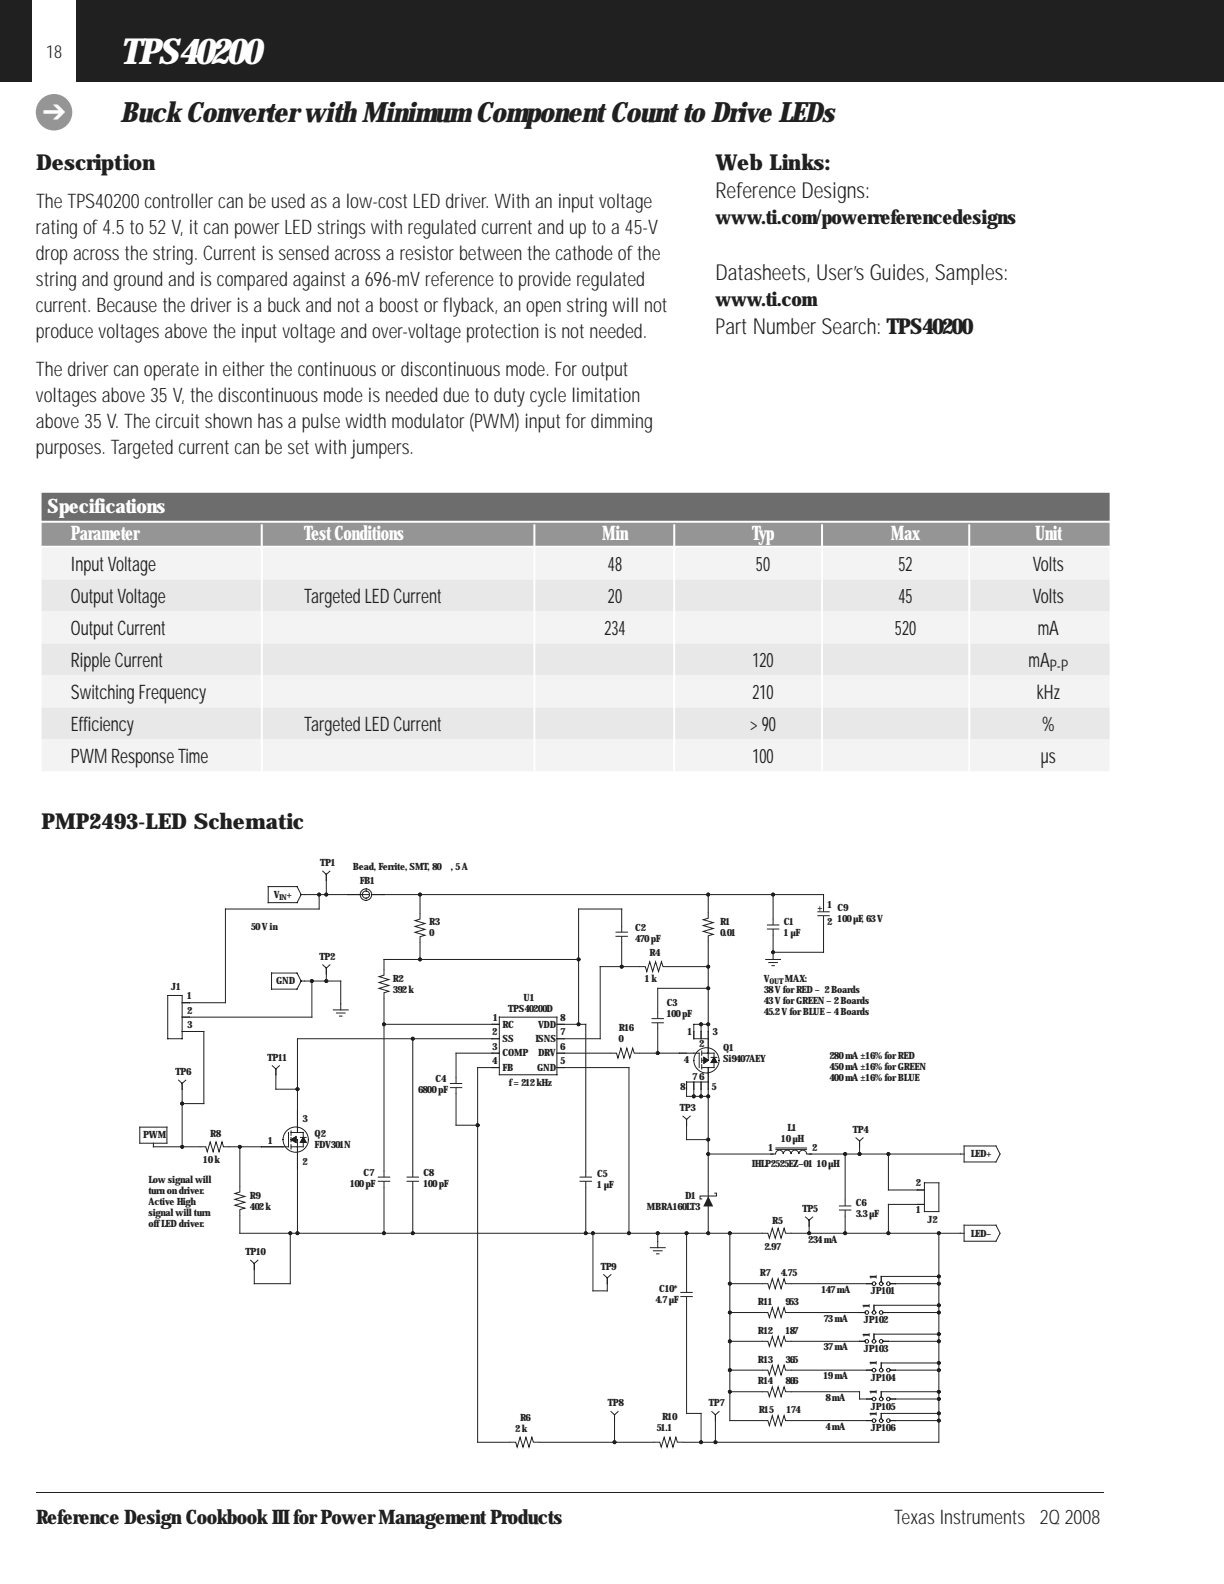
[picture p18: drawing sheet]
<svg xmlns="http://www.w3.org/2000/svg" width="216mm" height="279mm" viewBox="0 0 216 279" stroke-linecap="round" stroke-linejoin="round" font-family="sans-serif">
<defs><g id="words">
<text font-size="6.3" fill="#fff" x="21.2" y="11.3">TPS40200</text>
<text font-size="4.9" fill="#231f20" x="21.2" y="21.5">BuckConverterwithMinimumComponentCounttoDrive LEDs</text>
<text font-size="4.6" fill="#fff" x="7.5" y="21.4">➔</text>
<g font-size="3.9" fill="#231f20">
<text x="6.3" y="30">Description</text>
<text x="126.2" y="30">Web Links:</text>
<text x="126.2" y="34.9">ReferenceDesigns:</text>
<text x="126.2" y="49.4">Datasheets, User’sGuides, Samples:</text>
<text x="126.2" y="58.9">PartNumberSearch: TPS40200</text>
<text x="7.3" y="146.2">PMP2493-LED Schematic</text>
</g>
<g font-size="3.5" fill="#231f20">
<text x="6.3" y="41.3">ratingof4.5to52V, itcanpowerLED stringswithregulated currentand uptoa 45-V</text>
<text x="6.3" y="36.7">TheTPS40200controllercanbeused asa low-costLED driver. Withaninputvoltage</text>
<text x="126.2" y="39.5">www.ti.com/powerreferencedesigns</text>
<text x="6.3" y="45.8">dropacrossthestring. Currentissensed acrossa resistorbetweenthecathodeofthe</text>
<text x="6.3" y="50.4">stringand ground and iscompared againsta 696-mVreferencetoprovideregulated</text>
<text x="126.2" y="54">www.ti.com</text>
<text x="6.3" y="59.6">producevoltagesabovetheinputvoltageand over-voltageprotectionisnotneeded.</text>
<text x="6.3" y="55">current. Becausethedriverisa buckand nota boostorflyback, anopenstringwill not</text>
<text x="6.3" y="70.9">voltagesabove35V, thediscontinuousmodeisneeded duetodutycyclelimitation</text>
<text x="6.3" y="66.3">Thedrivercanoperateineitherthecontinuousordiscontinuousmode. Foroutput</text>
<text x="6.3" y="75.5">above35V. Thecircuitshownhasa pulsewidthmodulator(PWM) inputfordimming</text>
<text x="6.3" y="80.1">purposes. Targeted currentcanbesetwithjumpers.</text>
<text x="12.5" y="100.7">InputVoltage</text>
<text x="107.2" y="100.7">48</text>
<text x="133.3" y="100.7">50</text>
<text x="158.5" y="100.7">52</text>
<text x="182.2" y="100.7">Volts</text>
<text x="12.5" y="106.3">OutputVoltage</text>
<text x="53.7" y="106.3">Targeted LED Current</text>
<text x="107.2" y="106.3">20</text>
<text x="158.5" y="106.3">45</text>
<text x="182.2" y="106.3">Volts</text>
<text x="12.5" y="112">OutputCurrent</text>
<text x="106.6" y="112">234</text>
<text x="157.9" y="112">520</text>
<text x="183" y="112">mA</text>
<text x="12.5" y="117.6">Ripple Current</text>
<text x="132.7" y="117.6">120</text>
<text x="181.4" y="117.6">mA</text>
<text x="12.5" y="123.3">Switching Frequency</text>
<text x="132.7" y="123.3">210</text>
<text x="182.9" y="123.3">kHz</text>
<text x="12.5" y="128.9">Efficiency</text>
<text x="53.7" y="128.9">Targeted LED Current</text>
<text x="132.3" y="128.9">&gt; 90</text>
<text x="183.8" y="128.9">%</text>
<text x="12.5" y="134.5">PWMResponse Time</text>
<text x="132.7" y="134.5">100</text>
<text x="183.6" y="134.5">µs</text>
<text x="6.3" y="268.8">Reference DesignCookbookIII forPowerManagementProducts</text>
<text x="157.7" y="268.8">TexasInstruments 2Q2008</text>
</g>
<g font-size="3.5" fill="#fff">
<text x="8.4" y="90.4">Specifications</text>
<text x="12.5" y="95.2">Parameter</text>
<text x="53.7" y="95.2">TestConditions</text>
<text x="106.2" y="95.2">Min</text>
<text x="132.7" y="95.2">Typ</text>
<text x="157.2" y="95.2">Max</text>
<text x="182.6" y="95.2">Unit</text>
</g>
<text font-size="3.2" fill="#231f20" x="8.1" y="10.2">18</text>
<text font-size="2.8" fill="#231f20" x="185.2" y="118.3">P-P</text>
<g font-size="1.8" fill="#231f20">
<text x="56.5" y="152.8">TP1</text>
<text x="62.2" y="153.5">Bead, Ferrite, SMT, 80</text>
<text x="63.5" y="155.9">FB1</text>
<text x="79.5" y="153.5">, 5A</text>
<text x="48.3" y="158.4">V</text>
<text x="50.6" y="158.4">+</text>
<text x="144.2" y="160.7">+</text>
<text x="146" y="160.1">1</text>
<text x="147.7" y="160.7">C9</text>
<text x="44.2" y="164.1">50V in</text>
<text x="75.7" y="163.1">R3</text>
<text x="75.7" y="165.1">0</text>
<text x="112" y="164.2">C2</text>
<text x="112" y="166.2">470pF</text>
<text x="127" y="163.1">R1</text>
<text x="127" y="165.1">0.01</text>
<text x="138.2" y="163.1">C1</text>
<text x="138.2" y="165.1">1 µF</text>
<text x="145.9" y="163.2">2</text>
<text x="147.7" y="162.7">100µF, 63V</text>
<text x="48.7" y="173.6">GND</text>
<text x="56.4" y="169.3">TP2</text>
<text x="69.3" y="173.3">R2</text>
<text x="113.7" y="173.2">1 k</text>
<text x="114.6" y="168.7">R4</text>
<text x="134.7" y="173.3">V</text>
<text x="138.5" y="173.3">MAX:</text>
<text x="30.2" y="174.7">J1</text>
<text x="33" y="176.3">1</text>
<text x="33" y="178.8">2</text>
<text x="69.3" y="175.2">392k</text>
<text x="89.7" y="178.5">TPS40200D</text>
<text x="92.4" y="176.6">U1</text>
<text x="117.6" y="177.4">C3</text>
<text x="117.6" y="179.4">100pF</text>
<text x="134.7" y="175.2">38V forRED – 2Boards</text>
<text x="134.7" y="179.1">45.2V forBLUE – 4Boards</text>
<text x="134.7" y="177.2">43V forGREEN – 2Boards</text>
<text x="33" y="181.4">3</text>
<text x="86.8" y="182.6">2</text>
<text x="86.8" y="185.2">3</text>
<text x="87" y="180.1">1</text>
<text x="88.6" y="181.3">RC</text>
<text x="88.6" y="183.8">SS</text>
<text x="94.5" y="183.8">ISNS</text>
<text x="94.9" y="181.3">VDD</text>
<text x="98.8" y="180.1">8</text>
<text x="98.8" y="182.6">7</text>
<text x="98.8" y="185.2">6</text>
<text x="109.1" y="183.8">0</text>
<text x="109.2" y="181.9">R16</text>
<text x="121.2" y="182.6">1</text>
<text x="123.3" y="184.6">2</text>
<text x="125.7" y="182.6">3</text>
<text x="127.5" y="185.3">Q1</text>
<text x="31" y="189.6">TP6</text>
<text x="47.2" y="187.1">TP11</text>
<text x="76.8" y="190.9">C4</text>
<text x="86.8" y="187.7">4</text>
<text x="88.6" y="186.3">COMP</text>
<text x="88.6" y="188.9">FB</text>
<text x="89.8" y="191.6">f= 212kHz</text>
<text x="94.7" y="188.9">GND</text>
<text x="94.9" y="186.3">DRV</text>
<text x="98.8" y="187.7">5</text>
<text x="120.6" y="187.5">4</text>
<text x="122.1" y="190.5">7</text>
<text x="123.3" y="190.5">6</text>
<text x="127.5" y="187.3">Si9407AEY</text>
<text x="146.3" y="186.7">280mA ±16% forRED</text>
<text x="146.3" y="188.7">450mA ±16% forGREEN</text>
<text x="146.3" y="190.6">400mA ±16% forBLUE</text>
<text x="53.4" y="197.9">3</text>
<text x="73.7" y="192.9">6800pF</text>
<text x="119.9" y="196">TP3</text>
<text x="120" y="192.3">8</text>
<text x="125.5" y="192.3">5</text>
<text x="25.3" y="200.8">PWM</text>
<text x="37.1" y="200.5">R8</text>
<text x="47.3" y="201.7">1</text>
<text x="55.5" y="200.5">Q2</text>
<text x="55.5" y="202.5">FDV301N</text>
<text x="135.5" y="203">1</text>
<text x="137.8" y="201.3">10µH</text>
<text x="138.9" y="199.4">L1</text>
<text x="143.3" y="203">2</text>
<text x="150.4" y="199.8">TP4</text>
<text x="26.2" y="208.6">Low signal will</text>
<text x="35.9" y="205.1">10k</text>
<text x="53.4" y="205.4">2</text>
<text x="61.7" y="209.4">100pF</text>
<text x="64.1" y="207.4">C7</text>
<text x="74.7" y="207.4">C8</text>
<text x="74.7" y="209.4">100pF</text>
<text x="105.3" y="207.6">C5</text>
<text x="105.3" y="209.5">1 µF</text>
<text x="132.6" y="205.9">IHLP2525EZ–01</text>
<text x="144.1" y="205.9">10µH</text>
<text x="161.5" y="209.3">2</text>
<text x="171.3" y="204.1">LED+</text>
<text x="26.2" y="210.6">turnondriver.</text>
<text x="26.2" y="212.5">Active High</text>
<text x="26.2" y="214.5">signal will turn</text>
<text x="44.1" y="211.4">R9</text>
<text x="44.1" y="213.4">402k</text>
<text x="114.1" y="213.5">MBRA160LT3</text>
<text x="120.8" y="211.5">D1</text>
<text x="136.2" y="215.9">R5</text>
<text x="141.5" y="213.8">TP5</text>
<text x="151" y="212.7">C6</text>
<text x="151" y="214.6">3.3µF</text>
<text x="161.6" y="214">1</text>
<text x="163.6" y="215.8">J2</text>
<text x="26.2" y="216.4">offLED driver.</text>
<text x="43.3" y="221.4">TP10</text>
<text x="134.9" y="220.4">2.97</text>
<text x="142.6" y="219.2">234mA</text>
<text x="171.2" y="218.1">LED–</text>
<text x="106" y="223.9">TP9</text>
<text x="116.3" y="227.9">C10*</text>
<text x="134" y="225.1">R7</text>
<text x="137.7" y="225.1">4.75</text>
<text x="154.7" y="225.6" transform="rotate(-90 154.7 225.6)">1</text>
<text x="115.6" y="229.9">4.7µF</text>
<text x="133.7" y="230.2">R11</text>
<text x="138.6" y="230.2">9.53</text>
<text x="144.9" y="228">147mA</text>
<text x="145.2" y="233.1">73mA</text>
<text x="152.4" y="233.4">JP102</text>
<text x="153.4" y="230.7" transform="rotate(-90 153.4 230.7)">1</text>
<text x="153.6" y="228.3">JP101</text>
<text x="133.7" y="235.3">R12</text>
<text x="138.6" y="235.3">18.7</text>
<text x="145.2" y="238.2">37mA</text>
<text x="152.4" y="238.5">JP103</text>
<text x="153.4" y="235.8" transform="rotate(-90 153.4 235.8)">1</text>
<text x="133.7" y="240.4">R13</text>
<text x="133.7" y="244.2">R14</text>
<text x="138.6" y="240.4">36.5</text>
<text x="138.6" y="244.2">86.6</text>
<text x="145.2" y="243.3">19mA</text>
<text x="153.6" y="243.5">JP104</text>
<text x="154.7" y="245.9" transform="rotate(-90 154.7 245.9)">1</text>
<text x="154.7" y="240.8" transform="rotate(-90 154.7 240.8)">1</text>
<text x="91.7" y="250.6">R6</text>
<text x="107.2" y="248.1">TP8</text>
<text x="116.8" y="250.5">R10</text>
<text x="125" y="248.1">TP7</text>
<text x="133.8" y="249.3">R15</text>
<text x="138.7" y="249.3">174</text>
<text x="145.6" y="247.1">8mA</text>
<text x="153.6" y="248.6">JP105</text>
<text x="154.7" y="249.7" transform="rotate(-90 154.7 249.7)">1</text>
<text x="90.9" y="252.6">2k</text>
<text x="115.8" y="252.5">51.1</text>
<text x="145.6" y="252.2">4mA</text>
<text x="153.6" y="252.4">JP106</text>
</g>
<g font-size="1.4" fill="#231f20">
<text x="49.3" y="158.7">IN</text>
<text x="135.7" y="173.6">OUT</text>
</g>
</g></defs>
<path d="M-.1 -.1h216v14.6h-216z" fill="#231f20"/>
<path d="M5.6 -.1h7.8v14.6h-7.8z" fill="#fff"/>
<circle cx="9.5" cy="19.8" r="3.2" fill="#939598"/>
<path d="M7.3 89.4h188.4" fill="none" stroke="#6c6d70" stroke-width="4.9" stroke-linecap="butt"/>
<path d="M7.3 94.2h188.4" fill="none" stroke="#939598" stroke-width="4.1" stroke-linecap="butt"/>
<path d="M7.3 99.4h188.4M7.3 110.7h188.4M7.3 122h188.4M7.3 133.2h188.4" fill="none" stroke="#f2f3f4" stroke-width="5.6" stroke-linecap="butt"/>
<path d="M7.3 105h188.4M7.3 116.3h188.4M7.3 127.6h188.4" fill="none" stroke="#e7e8e9" stroke-width="5.6" stroke-linecap="butt"/>
<path d="M6.3 149.7h188.4v111h-188.4z" fill="#fff"/>
<circle cx="55" cy="173" r=".26" fill="#231f20"/>
<circle cx="55" cy="173" r=".26" fill="none" stroke="#040503" stroke-width=".18"/>
<g fill="none" stroke="#231f20" stroke-width=".18">
<path d="M53.7 173h1.3"/>
<circle cx="55" cy="173" r=".26"/>
</g>
<circle cx="57.5" cy="173" r=".25" fill="#231f20"/>
<circle cx="57.5" cy="173" r=".25" fill="none" stroke="#040503" stroke-width=".18"/>
<circle cx="57.5" cy="173" r=".25" fill="none" stroke="#231f20" stroke-width=".18"/>
<circle cx="57.6" cy="157.8" r=".25" fill="#231f20"/>
<circle cx="57.6" cy="157.8" r=".25" fill="none" stroke="#040503" stroke-width=".18"/>
<circle cx="57.6" cy="157.8" r=".25" fill="none" stroke="#231f20" stroke-width=".18"/>
<circle cx="74.1" cy="169.2" r=".25" fill="#231f20"/>
<circle cx="74.1" cy="169.2" r=".25" fill="none" stroke="#040503" stroke-width=".18"/>
<circle cx="74.1" cy="169.2" r=".25" fill="none" stroke="#231f20" stroke-width=".18"/>
<circle cx="74.1" cy="157.8" r=".25" fill="#231f20"/>
<circle cx="74.1" cy="157.8" r=".25" fill="none" stroke="#040503" stroke-width=".18"/>
<circle cx="74.1" cy="157.8" r=".25" fill="none" stroke="#231f20" stroke-width=".18"/>
<circle cx="108.4" cy="254.4" r=".25" fill="#231f20"/>
<circle cx="108.4" cy="254.4" r=".25" fill="none" stroke="#040503" stroke-width=".18"/>
<g fill="none" stroke="#231f20" stroke-width=".18">
<path d="M107.1 226.4v1.3"/>
<circle cx="108.4" cy="254.4" r=".25"/>
</g>
<circle cx="116" cy="185.8" r=".26" fill="#231f20"/>
<circle cx="116" cy="185.8" r=".26" fill="none" stroke="#040503" stroke-width=".18"/>
<circle cx="116" cy="185.8" r=".26" fill="none" stroke="#231f20" stroke-width=".18"/>
<circle cx="123.7" cy="254.4" r=".25" fill="#231f20"/>
<circle cx="123.7" cy="254.4" r=".25" fill="none" stroke="#040503" stroke-width=".18"/>
<g fill="none" stroke="#231f20" stroke-width=".18">
<path d="M122.4 192.1v1.3h1.3v-1.3"/>
<circle cx="123.7" cy="254.4" r=".25"/>
</g>
<circle cx="123.7" cy="193.4" r=".25" fill="#231f20"/>
<circle cx="123.7" cy="193.4" r=".25" fill="none" stroke="#040503" stroke-width=".18"/>
<circle cx="123.7" cy="193.4" r=".25" fill="none" stroke="#231f20" stroke-width=".18"/>
<circle cx="122.4" cy="193.4" r=".25" fill="#231f20"/>
<circle cx="122.4" cy="193.4" r=".25" fill="none" stroke="#040503" stroke-width=".18"/>
<g fill="none" stroke="#231f20" stroke-width=".18">
<path d="M122.4 181.9v-1.2h1.3v1.2"/>
<circle cx="122.4" cy="193.4" r=".25"/>
</g>
<circle cx="123.7" cy="180.7" r=".25" fill="#231f20"/>
<circle cx="123.7" cy="180.7" r=".25" fill="none" stroke="#040503" stroke-width=".18"/>
<circle cx="123.7" cy="180.7" r=".25" fill="none" stroke="#231f20" stroke-width=".18"/>
<circle cx="126.2" cy="254.4" r=".25" fill="#231f20"/>
<circle cx="126.2" cy="254.4" r=".25" fill="none" stroke="#040503" stroke-width=".18"/>
<circle cx="126.2" cy="254.4" r=".25" fill="none" stroke="#231f20" stroke-width=".18"/>
<circle cx="149.1" cy="203.6" r=".26" fill="#231f20"/>
<circle cx="149.1" cy="203.6" r=".26" fill="none" stroke="#040503" stroke-width=".18"/>
<circle cx="149.1" cy="203.6" r=".26" fill="none" stroke="#231f20" stroke-width=".18"/>
<circle cx="156.7" cy="203.6" r=".25" fill="#231f20"/>
<circle cx="156.7" cy="203.6" r=".25" fill="none" stroke="#040503" stroke-width=".18"/>
<circle cx="156.7" cy="203.6" r=".25" fill="none" stroke="#231f20" stroke-width=".18"/>
<circle cx="165.6" cy="249.3" r=".25" fill="#231f20"/>
<circle cx="165.6" cy="249.3" r=".25" fill="none" stroke="#040503" stroke-width=".18"/>
<circle cx="165.6" cy="249.3" r=".25" fill="none" stroke="#231f20" stroke-width=".18"/>
<circle cx="165.6" cy="250.6" r=".25" fill="#231f20"/>
<circle cx="165.6" cy="250.6" r=".25" fill="none" stroke="#040503" stroke-width=".18"/>
<g fill="none" stroke="#231f20" stroke-width=".18">
<path d="M165.6 249.3v1.3"/>
<circle cx="165.6" cy="250.6" r=".25"/>
</g>
<circle cx="165.6" cy="245.5" r=".25" fill="#231f20"/>
<circle cx="165.6" cy="245.5" r=".25" fill="none" stroke="#040503" stroke-width=".18"/>
<circle cx="165.6" cy="245.5" r=".25" fill="none" stroke="#231f20" stroke-width=".18"/>
<circle cx="165.6" cy="246.8" r=".25" fill="#231f20"/>
<circle cx="165.6" cy="246.8" r=".25" fill="none" stroke="#040503" stroke-width=".18"/>
<g fill="none" stroke="#231f20" stroke-width=".18">
<path d="M165.6 245.5v1.3"/>
<circle cx="165.6" cy="246.8" r=".25"/>
</g>
<circle cx="165.6" cy="241.7" r=".25" fill="#231f20"/>
<circle cx="165.6" cy="241.7" r=".25" fill="none" stroke="#040503" stroke-width=".18"/>
<circle cx="165.6" cy="241.7" r=".25" fill="none" stroke="#231f20" stroke-width=".18"/>
<circle cx="165.6" cy="235.3" r=".25" fill="#231f20"/>
<circle cx="165.6" cy="235.3" r=".25" fill="none" stroke="#040503" stroke-width=".18"/>
<circle cx="165.6" cy="235.3" r=".25" fill="none" stroke="#231f20" stroke-width=".18"/>
<circle cx="165.6" cy="230.2" r=".25" fill="#231f20"/>
<circle cx="165.6" cy="230.2" r=".25" fill="none" stroke="#040503" stroke-width=".18"/>
<circle cx="165.6" cy="230.2" r=".25" fill="none" stroke="#231f20" stroke-width=".18"/>
<circle cx="165.6" cy="231.5" r=".25" fill="#231f20"/>
<circle cx="165.6" cy="231.5" r=".25" fill="none" stroke="#040503" stroke-width=".18"/>
<g fill="none" stroke="#231f20" stroke-width=".18">
<path d="M165.6 230.2v1.3"/>
<circle cx="165.6" cy="231.5" r=".25"/>
</g>
<circle cx="165.6" cy="226.4" r=".25" fill="#231f20"/>
<circle cx="165.6" cy="226.4" r=".25" fill="none" stroke="#040503" stroke-width=".18"/>
<g fill="none" stroke="#231f20" stroke-width=".18">
<path d="M32.1 194.7v7.6"/>
<circle cx="165.6" cy="226.4" r=".25"/>
</g>
<circle cx="32.1" cy="202.3" r=".26" fill="#231f20"/>
<circle cx="32.1" cy="202.3" r=".26" fill="none" stroke="#040503" stroke-width=".18"/>
<g fill="none" stroke="#231f20" stroke-width=".18">
<path d="M32.1 192.1v2.6"/>
<circle cx="32.1" cy="202.3" r=".26"/>
</g>
<circle cx="32.1" cy="194.7" r=".26" fill="#231f20"/>
<circle cx="32.1" cy="194.7" r=".26" fill="none" stroke="#040503" stroke-width=".18"/>
<g fill="none" stroke="#231f20" stroke-width=".18">
<path d="M42.3 214.4v3.1"/>
<circle cx="32.1" cy="194.7" r=".26"/>
</g>
<circle cx="42.3" cy="202.3" r=".25" fill="#231f20"/>
<circle cx="42.3" cy="202.3" r=".25" fill="none" stroke="#040503" stroke-width=".18"/>
<circle cx="42.3" cy="202.3" r=".25" fill="none" stroke="#231f20" stroke-width=".18"/>
<circle cx="51.2" cy="217.5" r=".25" fill="#231f20"/>
<circle cx="51.2" cy="217.5" r=".25" fill="none" stroke="#040503" stroke-width=".18"/>
<g fill="none" stroke="#231f20" stroke-width=".18">
<path d="M57.6 155.3v2.5M57.6 171.8v1.2M72.8 209.5v8"/>
<circle cx="51.2" cy="217.5" r=".25"/>
</g>
<circle cx="72.8" cy="217.5" r=".26" fill="#231f20"/>
<circle cx="72.8" cy="217.5" r=".26" fill="none" stroke="#040503" stroke-width=".18"/>
<circle cx="72.8" cy="217.5" r=".26" fill="none" stroke="#231f20" stroke-width=".18"/>
<circle cx="72.8" cy="183.2" r=".26" fill="#231f20"/>
<circle cx="72.8" cy="183.2" r=".26" fill="none" stroke="#040503" stroke-width=".18"/>
<g fill="none" stroke="#231f20" stroke-width=".18">
<path d="M74.1 166.3v2.9M80.4 185.8v4.2M80.4 192.9v5.6"/>
<circle cx="72.8" cy="183.2" r=".26"/>
</g>
<circle cx="84.2" cy="198.5" r=".26" fill="#231f20"/>
<circle cx="84.2" cy="198.5" r=".26" fill="none" stroke="#040503" stroke-width=".18"/>
<circle cx="84.2" cy="198.5" r=".26" fill="none" stroke="#231f20" stroke-width=".18"/>
<circle cx="103.3" cy="217.5" r=".25" fill="#231f20"/>
<circle cx="103.3" cy="217.5" r=".25" fill="none" stroke="#040503" stroke-width=".18"/>
<g fill="none" stroke="#231f20" stroke-width=".18">
<path d="M103.3 209.5v8"/>
<circle cx="103.3" cy="217.5" r=".25"/>
</g>
<circle cx="104.6" cy="217.5" r=".26" fill="#231f20"/>
<circle cx="104.6" cy="217.5" r=".26" fill="none" stroke="#040503" stroke-width=".18"/>
<g fill="none" stroke="#231f20" stroke-width=".18">
<path d="M103.3 217.5h1.3M108.4 250.6v3.8"/>
<circle cx="104.6" cy="217.5" r=".26"/>
</g>
<circle cx="110.9" cy="217.5" r=".25" fill="#231f20"/>
<circle cx="110.9" cy="217.5" r=".25" fill="none" stroke="#040503" stroke-width=".18"/>
<circle cx="110.9" cy="217.5" r=".25" fill="none" stroke="#231f20" stroke-width=".18"/>
<circle cx="116" cy="217.5" r=".26" fill="#231f20"/>
<circle cx="116" cy="217.5" r=".26" fill="none" stroke="#040503" stroke-width=".18"/>
<g fill="none" stroke="#231f20" stroke-width=".18">
<path d="M116 174.3v4.3M116 181.5v4.3M116 217.5v1.5M142.7 216.3v1.2M126.2 250.6v3.8"/>
<circle cx="116" cy="217.5" r=".26"/>
</g>
<circle cx="142.7" cy="217.5" r=".26" fill="#231f20"/>
<circle cx="142.7" cy="217.5" r=".26" fill="none" stroke="#040503" stroke-width=".18"/>
<g fill="none" stroke="#231f20" stroke-width=".18">
<path d="M145.3 162.7v5.3"/>
<circle cx="142.7" cy="217.5" r=".26"/>
</g>
<circle cx="149.1" cy="217.5" r=".26" fill="#231f20"/>
<circle cx="149.1" cy="217.5" r=".26" fill="none" stroke="#040503" stroke-width=".18"/>
<g fill="none" stroke="#231f20" stroke-width=".18">
<path d="M149.1 214.5v3M156.7 212.4v5.1"/>
<circle cx="149.1" cy="217.5" r=".26"/>
</g>
<circle cx="156.7" cy="217.5" r=".25" fill="#231f20"/>
<circle cx="156.7" cy="217.5" r=".25" fill="none" stroke="#040503" stroke-width=".18"/>
<g fill="none" stroke="#231f20" stroke-width=".18">
<path d="M165.6 250.6v3.8"/>
<circle cx="156.7" cy="217.5" r=".25"/>
</g>
<circle cx="165.6" cy="240.4" r=".25" fill="#231f20"/>
<circle cx="165.6" cy="240.4" r=".25" fill="none" stroke="#040503" stroke-width=".18"/>
<circle cx="165.6" cy="240.4" r=".25" fill="none" stroke="#231f20" stroke-width=".18"/>
<circle cx="165.6" cy="236.6" r=".25" fill="#231f20"/>
<circle cx="165.6" cy="236.6" r=".25" fill="none" stroke="#040503" stroke-width=".18"/>
<g fill="none" stroke="#231f20" stroke-width=".18">
<path d="M165.6 235.3v10.2M165.6 226.4v3.8M165.6 246.8v2.5"/>
<circle cx="165.6" cy="236.6" r=".25"/>
</g>
<circle cx="165.6" cy="225.2" r=".25" fill="#231f20"/>
<circle cx="165.6" cy="225.2" r=".25" fill="none" stroke="#040503" stroke-width=".18"/>
<g fill="none" stroke="#231f20" stroke-width=".18">
<path d="M165.6 225.2v1.2"/>
<circle cx="165.6" cy="225.2" r=".25"/>
</g>
<circle cx="165.6" cy="217.5" r=".25" fill="#231f20"/>
<circle cx="165.6" cy="217.5" r=".25" fill="none" stroke="#040503" stroke-width=".18"/>
<g fill="none" stroke="#231f20" stroke-width=".18">
<path d="M74.1 157.8v3.3M39.8 160.3v16.6h-6.4M55 173v6.4M33.4 181.9h2.6v12.8M48.7 192.1h3.8M72.8 183.2v23.3M84.2 188.3v66.1M103.3 180.7v25.8M110.9 188.3v29.2M42.3 202.3v6.9M51.2 217.5v8.9M104.6 217.5v10.2"/>
<path d="M149.1 203.6v8M156.7 203.6v6.3M165.6 217.5v7.7M165.6 231.5v3.8M123.7 249.3v5.1"/>
<circle cx="165.6" cy="217.5" r=".25"/>
</g>
<circle cx="52.5" cy="192.1" r=".26" fill="#231f20"/>
<circle cx="52.5" cy="192.1" r=".26" fill="none" stroke="#040503" stroke-width=".18"/>
<g fill="none" stroke="#231f20" stroke-width=".18">
<path d="M55 173h5.1"/>
<circle cx="52.5" cy="192.1" r=".26"/>
</g>
<circle cx="56.3" cy="157.8" r=".25" fill="#231f20"/>
<circle cx="56.3" cy="157.8" r=".25" fill="none" stroke="#040503" stroke-width=".18"/>
<g fill="none" stroke="#231f20" stroke-width=".18">
<path d="M53.7 157.8h7.7"/>
<circle cx="56.3" cy="157.8" r=".25"/>
</g>
<circle cx="67.7" cy="180.7" r=".25" fill="#231f20"/>
<circle cx="67.7" cy="180.7" r=".25" fill="none" stroke="#040503" stroke-width=".18"/>
<g fill="none" stroke="#231f20" stroke-width=".18">
<path d="M67.7 157.8h6.4M74.1 169.2h-6.4v1.8M80.4 185.8h6.4M84.2 188.3h2.6M99.5 185.8h8.2M104.6 227.7h2.5M84.2 254.4h5.7"/>
<circle cx="67.7" cy="180.7" r=".25"/>
</g>
<circle cx="102" cy="180.7" r=".25" fill="#231f20"/>
<circle cx="102" cy="180.7" r=".25" fill="none" stroke="#040503" stroke-width=".18"/>
<g fill="none" stroke="#231f20" stroke-width=".18">
<path d="M99.5 180.7h3.8"/>
<circle cx="102" cy="180.7" r=".25"/>
</g>
<circle cx="102" cy="169.2" r=".25" fill="#231f20"/>
<circle cx="102" cy="169.2" r=".25" fill="none" stroke="#040503" stroke-width=".18"/>
<g fill="none" stroke="#231f20" stroke-width=".18">
<path d="M112.9 185.8h6.9M121.1 192.1v1.3h1.3M108.4 254.4h6.9"/>
<circle cx="102" cy="169.2" r=".25"/>
</g>
<circle cx="109.7" cy="170.5" r=".26" fill="#231f20"/>
<circle cx="109.7" cy="170.5" r=".26" fill="none" stroke="#040503" stroke-width=".18"/>
<circle cx="109.7" cy="170.5" r=".26" fill="none" stroke="#231f20" stroke-width=".18"/>
<circle cx="128.7" cy="245.5" r=".26" fill="#231f20"/>
<circle cx="128.7" cy="245.5" r=".26" fill="none" stroke="#040503" stroke-width=".18"/>
<g fill="none" stroke="#231f20" stroke-width=".18">
<path d="M128.7 241.7h5.7"/>
<circle cx="128.7" cy="245.5" r=".26"/>
</g>
<circle cx="128.7" cy="241.7" r=".26" fill="#231f20"/>
<circle cx="128.7" cy="241.7" r=".26" fill="none" stroke="#040503" stroke-width=".18"/>
<g fill="none" stroke="#231f20" stroke-width=".18">
<path d="M128.7 231.5h5.7"/>
<circle cx="128.7" cy="241.7" r=".26"/>
</g>
<circle cx="128.7" cy="231.5" r=".26" fill="#231f20"/>
<circle cx="128.7" cy="231.5" r=".26" fill="none" stroke="#040503" stroke-width=".18"/>
<g fill="none" stroke="#231f20" stroke-width=".18">
<path d="M128.7 226.4h5.7"/>
<circle cx="128.7" cy="231.5" r=".26"/>
</g>
<circle cx="128.7" cy="226.4" r=".26" fill="#231f20"/>
<circle cx="128.7" cy="226.4" r=".26" fill="none" stroke="#040503" stroke-width=".18"/>
<circle cx="128.7" cy="226.4" r=".26" fill="none" stroke="#231f20" stroke-width=".18"/>
<circle cx="124.9" cy="203.6" r=".25" fill="#231f20"/>
<circle cx="124.9" cy="203.6" r=".25" fill="none" stroke="#040503" stroke-width=".18"/>
<g fill="none" stroke="#231f20" stroke-width=".18">
<path d="M124.9 203.6h11.5"/>
<circle cx="124.9" cy="203.6" r=".25"/>
</g>
<circle cx="124.9" cy="201" r=".25" fill="#231f20"/>
<circle cx="124.9" cy="201" r=".25" fill="none" stroke="#040503" stroke-width=".18"/>
<g fill="none" stroke="#231f20" stroke-width=".18">
<path d="M123.7 193.4h1.2"/>
<circle cx="124.9" cy="201" r=".25"/>
</g>
<circle cx="124.9" cy="193.4" r=".25" fill="#231f20"/>
<circle cx="124.9" cy="193.4" r=".25" fill="none" stroke="#040503" stroke-width=".18"/>
<g fill="none" stroke="#231f20" stroke-width=".18">
<path d="M123.7 180.7h1.2M124.9 192.1v1.3"/>
<circle cx="124.9" cy="193.4" r=".25"/>
</g>
<circle cx="124.9" cy="180.7" r=".25" fill="#231f20"/>
<circle cx="124.9" cy="180.7" r=".25" fill="none" stroke="#040503" stroke-width=".18"/>
<g fill="none" stroke="#231f20" stroke-width=".18">
<path d="M124.9 180.7v1.2"/>
<circle cx="124.9" cy="180.7" r=".25"/>
</g>
<circle cx="124.9" cy="174.3" r=".25" fill="#231f20"/>
<circle cx="124.9" cy="174.3" r=".25" fill="none" stroke="#040503" stroke-width=".18"/>
<circle cx="124.9" cy="174.3" r=".25" fill="none" stroke="#231f20" stroke-width=".18"/>
<circle cx="124.9" cy="170.5" r=".25" fill="#231f20"/>
<circle cx="124.9" cy="170.5" r=".25" fill="none" stroke="#040503" stroke-width=".18"/>
<circle cx="124.9" cy="170.5" r=".25" fill="none" stroke="#231f20" stroke-width=".18"/>
<circle cx="124.9" cy="157.8" r=".25" fill="#231f20"/>
<circle cx="124.9" cy="157.8" r=".25" fill="none" stroke="#040503" stroke-width=".18"/>
<g fill="none" stroke="#231f20" stroke-width=".18">
<path d="M124.9 157.8h11.5"/>
<circle cx="124.9" cy="157.8" r=".25"/>
</g>
<circle cx="136.4" cy="157.8" r=".25" fill="#231f20"/>
<circle cx="136.4" cy="157.8" r=".25" fill="none" stroke="#040503" stroke-width=".18"/>
<g fill="none" stroke="#231f20" stroke-width=".18">
<path d="M139.6 226.4h13.3M139.6 231.5h12M139.6 241.7h13.3M139.6 245.5h12v1.3h1.3M139.6 250.6h13.3"/>
<circle cx="136.4" cy="157.8" r=".25"/>
</g>
<circle cx="151.6" cy="203.6" r=".26" fill="#231f20"/>
<circle cx="151.6" cy="203.6" r=".26" fill="none" stroke="#040503" stroke-width=".18"/>
<g fill="none" stroke="#231f20" stroke-width=".18">
<path d="M24.7 198.8h4.7v2.8h-4.7zM32.1 194.7h3.9M27.1 201.6v.7M32.1 202.3h3.1M40.5 202.3h5.6M52.5 206.1v11.4M142.7 203.6h8.9M156.7 212.4h5.1M44.2 222.3l.7 .6M44.9 222.9v3.5M45.5 222.3l-.6 .6M154.2 230.2h11.4"/>
<path d="M154.2 235.3h11.4M156.7 231.5h8.9M158 226.4h7.6M155.4 245.5h10.2M155.4 249.3h10.2M158 241.7h7.6M158 246.8h7.6M158 250.6h7.6"/>
<circle cx="151.6" cy="203.6" r=".26"/>
</g>
<circle cx="52.5" cy="217.5" r=".26" fill="#231f20"/>
<circle cx="52.5" cy="217.5" r=".26" fill="none" stroke="#040503" stroke-width=".18"/>
<g fill="none" stroke="#231f20" stroke-width=".18">
<path d="M56.9 153.7l.7 .5M57.6 154.2v1.1M58.2 153.7l-.6 .5M56.9 170.2l.7 .6M57.6 170.8v1M58.2 170.2l-.6 .6M48.7 189.6v2.5M52.5 192.1v3.8M51.2 217.5h1.3M67.7 209.5v8h5.1"/>
<circle cx="52.5" cy="217.5" r=".26"/>
</g>
<circle cx="67.7" cy="217.5" r=".25" fill="#231f20"/>
<circle cx="67.7" cy="217.5" r=".25" fill="none" stroke="#040503" stroke-width=".18"/>
<g fill="none" stroke="#231f20" stroke-width=".18">
<path d="M67.7 176.2v4.5M102.1 160.3v8.9M80.4 198.5h3.8M99.5 183.2h6.4M110.9 217.5h5.1"/>
<circle cx="67.7" cy="217.5" r=".25"/>
</g>
<circle cx="121.1" cy="217.5" r=".25" fill="#231f20"/>
<circle cx="121.1" cy="217.5" r=".25" fill="none" stroke="#040503" stroke-width=".18"/>
<g fill="none" stroke="#231f20" stroke-width=".18">
<path d="M109.7 160.3v3M109.7 166.2v4.3M120.5 196.9l.6 .6M121.1 197.5v3.5M121.7 196.9l-.6 .6M116 217.5h5.1M134.4 236.6h-5.7v5.1"/>
<circle cx="121.1" cy="217.5" r=".25"/>
</g>
<circle cx="128.7" cy="236.6" r=".26" fill="#231f20"/>
<circle cx="128.7" cy="236.6" r=".26" fill="none" stroke="#040503" stroke-width=".18"/>
<g fill="none" stroke="#231f20" stroke-width=".18">
<path d="M128.7 226.4v5.1M128.7 241.7v3.8"/>
<circle cx="128.7" cy="236.6" r=".26"/>
</g>
<circle cx="124.9" cy="217.5" r=".25" fill="#231f20"/>
<circle cx="124.9" cy="217.5" r=".25" fill="none" stroke="#040503" stroke-width=".18"/>
<circle cx="124.9" cy="217.5" r=".25" fill="none" stroke="#231f20" stroke-width=".18"/>
<circle cx="128.7" cy="217.5" r=".26" fill="#231f20"/>
<circle cx="128.7" cy="217.5" r=".26" fill="none" stroke="#040503" stroke-width=".18"/>
<g fill="none" stroke="#231f20" stroke-width=".18">
<path d="M124.9 166.1v4.4M124.9 174.3v6.4M124.9 193.4v10.2M124.9 213.7v3.8h9.5"/>
<circle cx="128.7" cy="217.5" r=".26"/>
</g>
<circle cx="136.4" cy="168" r=".25" fill="#231f20"/>
<circle cx="136.4" cy="168" r=".25" fill="none" stroke="#040503" stroke-width=".18"/>
<g fill="none" stroke="#231f20" stroke-width=".18">
<path d="M47.3 156.4h5.1l.7 1.4-.7 1.4h-5.1zM53.1 157.8h.6M56.3 157.8v2.5h-16.5M74.1 157.8h50.8v3.1M145.3 159.7v-1.9h-8.9v4.3M29.6 175.6h2.5v7.6h-2.5zM32.1 179.4h22.9M32.1 176.9h1.3M47.9 171.6h4.5l.7 1.4-.7 1.5h-4.5zM53.1 173h.6M60.1 173v4M74.1 169.2h28v11.5"/>
<path d="M88.1 179.4h10.1v10.2h-10.1zM102.1 160.3h7.6M112.8 170.5h-6.9v12.7M118 170.5h6.9v3.8h-8.9M136.4 168h8.9M31.5 190.5l.6 .6M32.1 181.9h1.3M32.1 191.1v1M32.8 190.5l-.7 .6M48 188l.7 .6M48.7 188.6v1M49.3 188l-.6 .6"/>
<path d="M52.5 183.2v8.9M52.5 195.9v3.9M67.7 180.7v25.8M72.8 183.2h15.3M86.8 188.3h1.3M86.8 185.8h1.3M86.8 180.7h1.3M98.2 188.3h12.7M98.2 183.2h1.3M98.2 185.8h1.3M98.2 180.7h1.3M27.1 202.3h5"/>
<path d="M42.3 217.5h8.9M46.1 202.3h4.8M51.3 200.6v.8M51.3 201.9v.8M52.5 217.5h15.2M52.5 202.3v3.8M53 200.6h1M53.5 201.5v.8M72.8 217.5h30.5M104.6 217.5h6.3M121.1 201h3.8M124.9 217.5h-3.8v9.4"/>
<path d="M124.9 203.6v6.5M128.7 217.5v8.9M139.6 217.5h30.5M142.1 214.7l.6 .5M142.7 215.2v1.1M143.4 214.7l-.7 .5M151 200.7l.6 .6M151.6 201.3v2.3h18.5M152.2 200.7l-.6 .6M156.7 209.9h6.4M161.8 212.4h1.3M163.1 208.6h2.5v5.1h-2.5z"/>
<path d="M170.1 216.1h5.6l.7 1.4-.7 1.4h-5.6zM170.1 202.1h5.6l.7 1.5-.7 1.4h-5.6zM44.9 226.4h6.3M106.5 224.8l.6 .6M107.1 225.4v1M107.8 224.8l-.7 .6M121.1 229.8v19.5h2.6M128.7 231.5v5.1M139.6 236.6h13M151.6 231.5h1M152.9 226.4h.9M154.2 230.2v1"/>
<path d="M154.2 235.3v1M155.7 236.6h9.9M155.7 231.5h1M157 226.4h1M165.6 225.2h-10.2v.9M95.1 254.4h13.3M107.8 249l.6 .6M108.4 249.6v1M109 249l-.6 .6M120.5 254.4h3.2M125.6 249l.6 .6M126.2 249.6v1"/>
<path d="M126.8 249l-.6 .6M128.7 245.5v5.1M152.9 241.7h.9M152.9 246.8h.9M152.9 250.6h.9M155.4 245.5v1M155.4 249.3v1M157 241.7h1M157 246.8h1M157 250.6h1M165.6 240.4h-10.2v1"/>
<circle cx="136.4" cy="168" r=".25"/>
<circle cx="152.9" cy="236.6" r=".32"/>
<circle cx="152.9" cy="231.5" r=".32"/>
<circle cx="154.2" cy="236.6" r=".32"/>
<circle cx="154.2" cy="231.5" r=".32"/>
<circle cx="154.2" cy="226.4" r=".32"/>
<circle cx="155.4" cy="231.5" r=".32"/>
<circle cx="155.4" cy="226.4" r=".32"/>
<circle cx="155.4" cy="236.6" r=".32"/>
<circle cx="156.7" cy="226.4" r=".32"/>
<circle cx="154.2" cy="241.7" r=".32"/>
<circle cx="154.2" cy="250.6" r=".32"/>
<circle cx="154.2" cy="246.8" r=".32"/>
<circle cx="155.4" cy="241.7" r=".32"/>
<circle cx="155.4" cy="246.8" r=".32"/>
<circle cx="155.4" cy="250.6" r=".32"/>
<circle cx="156.7" cy="250.6" r=".32"/>
<circle cx="156.7" cy="241.7" r=".32"/>
<circle cx="156.7" cy="246.8" r=".32"/>
</g>
<path d="M51.3 201l.9-.5v1z" fill="#231f20"/>
<path d="M51.3 201l.9-.5v1z" fill="none" stroke="#040503" stroke-width=".18"/>
<path d="M51.3 201l.9-.5v1z" fill="none" stroke="#231f20" stroke-width=".18"/>
<path d="M53.5 200.6l.5 .9h-1z" fill="#231f20"/>
<path d="M53.5 200.6l.5 .9h-1z" fill="none" stroke="#040503" stroke-width=".18"/>
<g fill="none" stroke="#231f20" stroke-width=".18">
<path d="M61.4 157.8h3.8M65.6 157.8h2.1M50.9 199.8v2.5M51.3 199.5v.8M51.4 199.8h2.1v.8M52.5 195.9v3.9M52.5 183.2h20.3M67.7 180.7h19.1M119.8 185.8h1.3M121.1 190.9v1.2M122.4 181.9v1.3M122.4 190.9v1.2"/>
<path d="M123.7 181.9v1.3M123.7 190.9v1.2M123.8 186.6v.8M123.8 187.8v.8M124.9 181.9v3.9M124.9 188.3v3.8M125.9 187.4v.9M46.1 202.3h3.8M51.4 202.3h2.1M52.2 201h.3v5.1M52.5 202.3h.1M53.5 200.6l.5 .9h-1z"/>
<path d="M123.8 254.4h41.8"/>
<circle cx="64.6" cy="157.8" r="1.01"/>
<circle cx="64.6" cy="157.8" r=".64"/>
<circle cx="52.2" cy="201" r="2.23"/>
</g>
<path d="M125.9 186.5l.5 .9h-1z" fill="#231f20"/>
<path d="M125.9 186.5l.5 .9h-1z" fill="none" stroke="#040503" stroke-width=".18"/>
<path d="M122.4 181.9v1.3h2.5M122.4 185.8h.9v2.5M123.7 181.9v1.3M123.8 187h1.1M123.8 185.4v.7M123.8 188.3h2.1M125.4 186.5h1M125.9 186.5l.5 .9h-1zM125.9 185.8v.7" fill="none" stroke="#231f20" stroke-width=".18"/>
<path d="M124.2 186.5l.7 .5-.7 .5z" fill="#231f20"/>
<path d="M124.2 186.5l.7 .5-.7 .5z" fill="none" stroke="#040503" stroke-width=".18"/>
<g fill="none" stroke="#231f20" stroke-width=".18">
<path d="M145.3 159.7v1.1M58.8 178.1h2.6M59.3 178.7h1.6M59.9 179.2h.4M60.1 177v1.1M67.7 171v1l-.8 .3 1.7 .5-1.7 .5 1.7 .5-1.7 .5 1.7 .6-.9 .2v1.1M74.1 161.1v1l-.9 .3 1.8 .5-1.8 .5 1.8 .5-1.8 .6 1.8 .5-.9 .2v1.1M108.6 165.2h2.2M108.6 164.4h2.2M109.7 163.3v1.1M109.7 165.2v1M112.8 170.5h1l.3 .9 .5-1.8 .5 1.8 .5-1.8 .6 1.8 .5-1.8 .2 .9h1.1"/>
<path d="M114.9 179.7h2.2M116 178.6v1.1M124.9 160.9v1.1l-.9 .2 1.8 .5-1.8 .6 1.8 .5-1.8 .5 1.8 .5-.9 .3v1M135.1 169.2h2.6M135.3 163.9h2.2M135.3 163.2h2.2M135.6 169.8h1.5M136.2 170.3h.4M136.4 162.1v1.1M136.4 163.9v4.1M136.4 168.1v1.1M144.2 160.8h2.2"/>
<path d="M144.2 161.5h2.2M145.3 161.6v1.1M79.3 191.8h2.2M79.3 191.1h2.2M80.4 190v1.1M80.4 191.8v1.1M107.7 185.8h1l.3 .8 .5-1.7 .5 1.7 .6-1.7 .5 1.7 .5-1.7 .3 .9h1M114.9 180.4h2.2M116 180.4v1.1M119.8 185.8h2.6M123.8 185.8h2.1M124.2 186.5l.7 .5-.7 .5z"/>
<path d="M124.9 185.8h.1M124.9 190.9h-3.8v1.2M124.9 181.9v5.1M124.9 188.3v3.8M35.2 202.3h1.1l.3 .9 .5-1.8 .5 1.8 .5-1.8 .5 1.8 .6-1.8 .2 .9h1.1M42.3 209.2v1.1l-.9 .2 1.8 .5-1.8 .6 1.8 .5-1.8 .5 1.8 .5-.9 .3v1M66.6 208.4h2.2M66.6 207.6h2.2M67.7 206.5v1.1M67.7 208.4v1.1M71.7 208.4h2.2M71.7 207.6h2.2"/>
<path d="M72.8 206.5v1.1M72.8 208.4v1.1M102.2 208.4h2.2M102.2 207.6h2.2M103.3 206.5v1.1M103.3 208.4v1.1M116 219v1.1M126 210.5h.4v.5h-2.9v.5h.4M134.4 217.5h1l.3 .9 .5-1.7 .5 1.7 .6-1.7 .5 1.7 .5-1.7 .3 .8h1M135.8 203.6h1a.68 .68 0 0 1 .7-.7 .68 .68 0 0 1 .7 .7 .69 .69 0 0 1 .7-.7 .69 .69 0 0 1 .6 .7 .68 .68 0 0 1 .7-.7 .68 .68 0 0 1 .7 .7 .69 .69 0 0 1 .7-.7 .69 .69 0 0 1 .7 .7h1M136.8 202.7h5.6M136.8 202.5h5.6"/>
<path d="M148 213.4h2.2M148 212.7h2.2M149.1 211.6v1.1M149.1 213.5v1M114.7 220.1h2.6M115.3 220.6h1.5M115.8 221.2h.4M120 228.7h2.2M120 228h2.2M121.1 226.9v1.1M121.1 228.7v1.1M134.4 226.4h1l.3 .9 .5-1.7 .5 1.7 .6-1.7 .5 1.7 .5-1.7 .3 .8h1"/>
<path d="M134.4 231.5h1l.3 .9 .5-1.8 .5 1.8 .6-1.8 .5 1.8 .5-1.8 .3 .9h1M134.4 236.6h1l.3 .9 .5-1.8 .5 1.8 .6-1.8 .5 1.8 .5-1.8 .3 .9h1M89.9 254.4h1.1l.2 .9 .5-1.8 .6 1.8 .5-1.8 .5 1.8 .5-1.8 .3 .9h1M115.3 254.4h1.1l.2 .9 .5-1.8 .6 1.8 .5-1.8 .5 1.8 .5-1.8 .3 .9h1M134.4 241.7h1l.3 .9 .5-1.8 .5 1.8 .6-1.8 .5 1.8 .5-1.8 .3 .9h1M134.4 245.5h1l.3 .9 .5-1.8 .5 1.8 .6-1.8 .5 1.8 .5-1.8 .3 .9h1M134.4 250.6h1l.3 .9 .5-1.8 .5 1.8 .6-1.8 .5 1.8 .5-1.8 .3 .9h1"/>
<circle cx="124.6" cy="187" r="2.23"/>
</g>
<path d="M124.9 211l.9 1.8h-1.8z" fill="#231f20"/>
<path d="M124.9 210.1v3.6M128.7 245.5h5.7M128.7 250.6h5.7M6.3 263.3h188.4" fill="none" stroke="#231f20" stroke-width=".18"/>
<path d="M46.2 92.5v44M94.3 92.5v44M118.9 92.5v44M145 92.5v44M171 92.5v44" fill="none" stroke="#fff" stroke-width=".35"/>
<use href="#words"/>
</svg>
